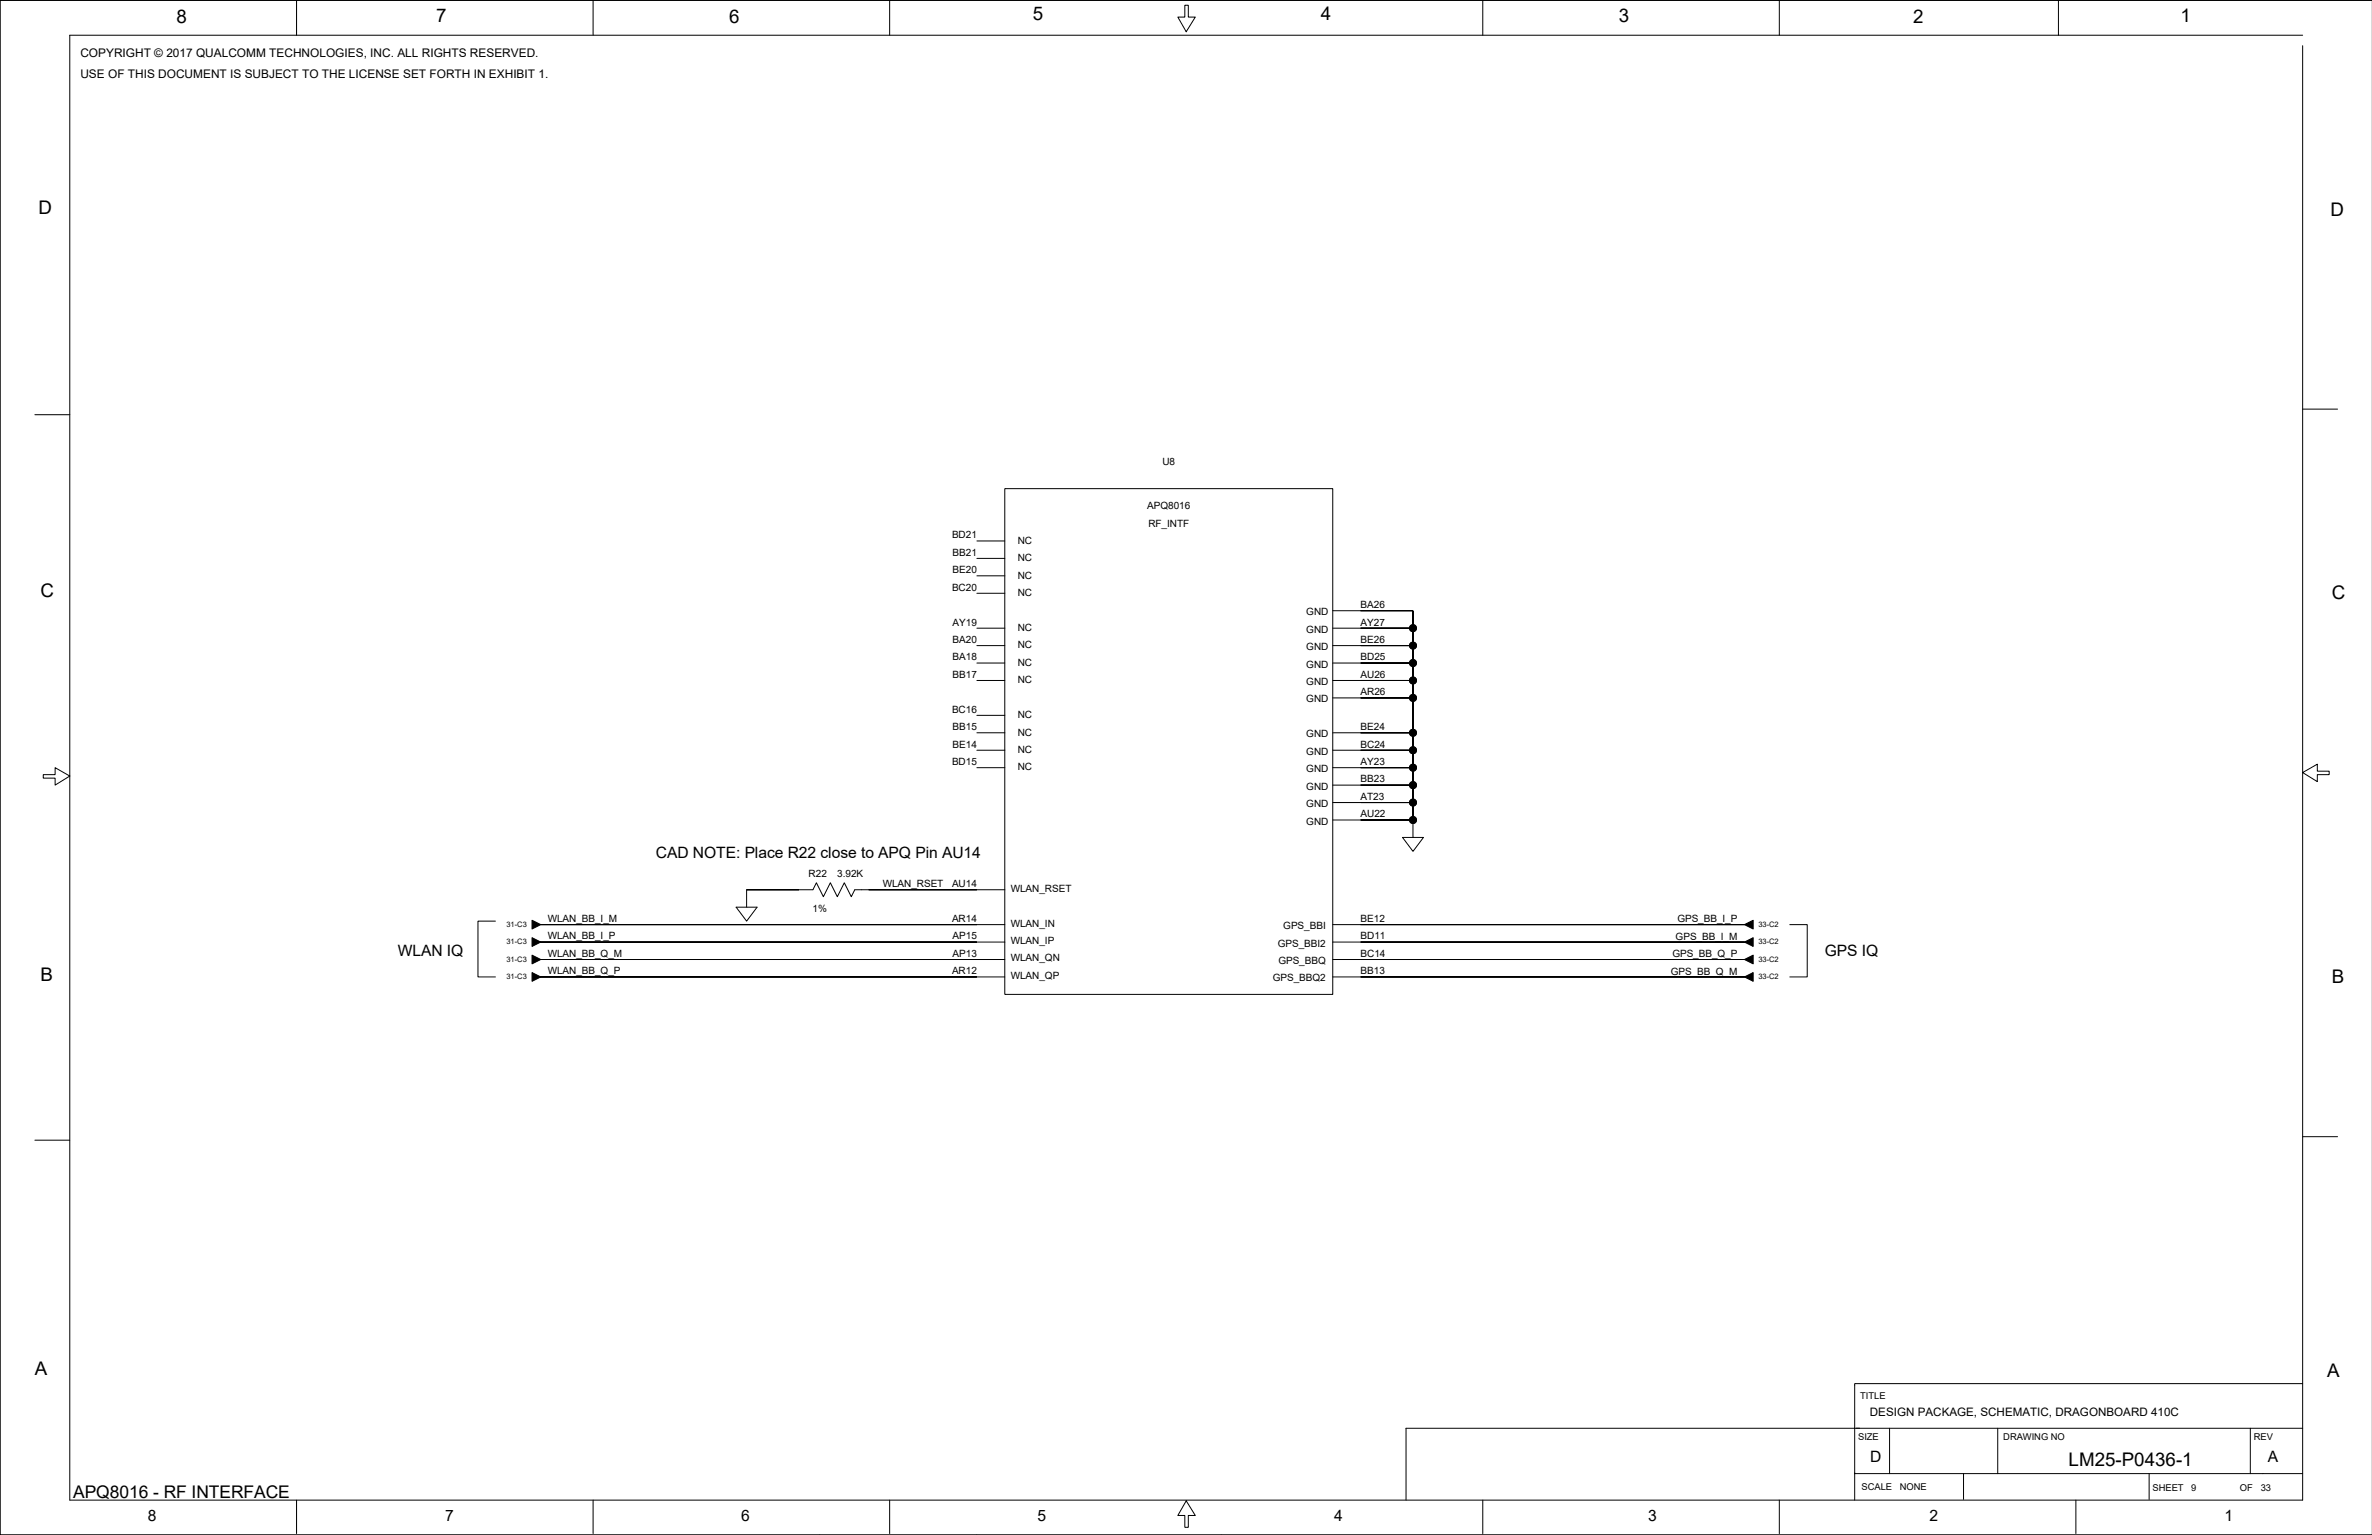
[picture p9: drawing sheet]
<svg xmlns="http://www.w3.org/2000/svg" width="863mm" height="559mm" viewBox="0 0 863 559" stroke-linecap="round" stroke-linejoin="round" font-family="sans-serif">
<defs><g id="words">
<g font-size="6.8">
<text x="64.2" y="8.2">8</text>
<text x="158.7" y="8">7</text>
<text x="265.4" y="8.2">6</text>
<text x="375.8" y="7.5">5</text>
<text x="480.7" y="7.5">4</text>
<text x="589.1" y="8">3</text>
<text x="696.3" y="8.2">2</text>
<text x="793.6" y="8">1</text>
<text x="14" y="77.8">D</text>
<text x="848.2" y="78.6">D</text>
<text x="14.7" y="217.5">C</text>
<text x="848.7" y="218.2">C</text>
<text x="14.7" y="357.1">B</text>
<text x="848.7" y="357.9">B</text>
<text x="12.7" y="500.6">A</text>
<text x="846.9" y="501.4">A</text>
<text x="752.9" y="533.7">LM25-P0436-1</text>
</g>
<text font-size="6.3" x="26.7" y="545.2">APQ8016 - RF INTERFACE</text>
<g font-size="5.7">
<text x="238.7" y="312.5">CAD NOTE: Place R22 close to APQ Pin AU14</text>
<text x="144.7" y="348">WLAN IQ</text>
<text x="664.1" y="348">GPS IQ</text>
<text x="680.6" y="532.1">D</text>
<text x="825.3" y="532.1">A</text>
<text x="53.8" y="553.7">8</text>
<text x="162" y="553.7">7</text>
<text x="269.7" y="553.7">6</text>
<text x="377.6" y="553.7">5</text>
<text x="485.5" y="553.7">4</text>
<text x="599.8" y="553.7">3</text>
<text x="702.1" y="553.7">2</text>
<text x="809.6" y="553.7">1</text>
</g>
<g font-size="4.3">
<text x="29.2" y="20.7">COPYRIGHT © 2017 QUALCOMM TECHNOLOGIES, INC. ALL RIGHTS RESERVED.</text>
<text x="29.2" y="28.4">USE OF THIS DOCUMENT IS SUBJECT TO THE LICENSE SET FORTH IN EXHIBIT 1.</text>
</g>
<text font-size="4.2" x="680.5" y="515.6">DESIGN PACKAGE, SCHEMATIC, DRAGONBOARD 410C</text>
<g font-size="3.6">
<text x="423" y="169.4">U8</text>
<text x="417.5" y="185.3">APQ8016</text>
<text x="417.9" y="191.7">RF_INTF</text>
<text x="346.5" y="196">BD21</text>
<text x="370.4" y="197.9">NC</text>
<text x="346.7" y="202.3">BB21</text>
<text x="346.7" y="208.7">BE20</text>
<text x="370.4" y="204.3">NC</text>
<text x="346.5" y="215">BC20</text>
<text x="370.4" y="210.6">NC</text>
<text x="370.4" y="217">NC</text>
<text x="495.2" y="221.4">BA26</text>
<text x="346.7" y="227.7">AY19</text>
<text x="475.4" y="224">GND</text>
<text x="495.2" y="227.7">AY27</text>
<text x="370.4" y="229.7">NC</text>
<text x="475.4" y="230.3">GND</text>
<text x="346.7" y="234.1">BA20</text>
<text x="370.4" y="236">NC</text>
<text x="475.4" y="236.7">GND</text>
<text x="495.2" y="234.1">BE26</text>
<text x="346.7" y="240.4">BA18</text>
<text x="370.4" y="242.4">NC</text>
<text x="475.4" y="243">GND</text>
<text x="495.2" y="240.4">BD25</text>
<text x="346.7" y="246.8">BB17</text>
<text x="370.4" y="248.7">NC</text>
<text x="475.4" y="249.4">GND</text>
<text x="495.2" y="246.8">AU26</text>
<text x="475.4" y="255.7">GND</text>
<text x="495.2" y="253.1">AR26</text>
<text x="346.5" y="259.5">BC16</text>
<text x="370.4" y="261.4">NC</text>
<text x="346.7" y="265.8">BB15</text>
<text x="370.4" y="267.8">NC</text>
<text x="475.4" y="268.4">GND</text>
<text x="495.2" y="265.8">BE24</text>
<text x="346.7" y="272.2">BE14</text>
<text x="370.4" y="274.1">NC</text>
<text x="475.4" y="274.8">GND</text>
<text x="495.2" y="272.2">BC24</text>
<text x="346.5" y="278.5">BD15</text>
<text x="370.4" y="280.5">NC</text>
<text x="475.4" y="281.1">GND</text>
<text x="495.2" y="278.5">AY23</text>
<text x="475.4" y="287.5">GND</text>
<text x="495.2" y="284.9">BB23</text>
<text x="475.4" y="293.8">GND</text>
<text x="495.2" y="291.2">AT23</text>
<text x="495.2" y="297.6">AU22</text>
<text x="475.4" y="300.2">GND</text>
<text x="294.3" y="319.2">R22</text>
<text x="304.7" y="319.2">3.92K</text>
<text x="321.2" y="323.1">WLAN_RSET</text>
<text x="346.5" y="322.9">AU14</text>
<text x="367.8" y="324.6">WLAN_RSET</text>
<text x="199.3" y="335.6">WLAN_BB_I_M</text>
<text x="295.7" y="331.9">1%</text>
<text x="346.5" y="335.6">AR14</text>
<text x="495.2" y="335.6">BE12</text>
<text x="610.4" y="335.8">GPS_BB_I_P</text>
<text x="199.3" y="342">WLAN_BB_I_P</text>
<text x="346.7" y="342">AP15</text>
<text x="367.8" y="337.3">WLAN_IN</text>
<text x="467" y="338.3">GPS_BBI</text>
<text x="495.2" y="342">BD11</text>
<text x="367.8" y="343.7">WLAN_IP</text>
<text x="465" y="344.6">GPS_BBI2</text>
<text x="609.8" y="342.1">GPS_BB_I_M</text>
<text x="199.3" y="348.3">WLAN_BB_Q_M</text>
<text x="346.7" y="348.3">AP13</text>
<text x="367.8" y="350">WLAN_QN</text>
<text x="465.2" y="351">GPS_BBQ</text>
<text x="495.2" y="348.3">BC14</text>
<text x="608.6" y="348.5">GPS_BB_Q_P</text>
<text x="199.3" y="354.7">WLAN_BB_Q_P</text>
<text x="346.5" y="354.7">AR12</text>
<text x="367.8" y="356.4">WLAN_QP</text>
<text x="463.2" y="357.3">GPS_BBQ2</text>
<text x="495.2" y="354.7">BB13</text>
<text x="608" y="354.8">GPS_BB_Q_M</text>
</g>
<g font-size="3.4">
<text x="677" y="509.3">TITLE</text>
<text x="676.2" y="524.3">SIZE</text>
<text x="729.1" y="524.3">DRAWING NO</text>
<text x="820.2" y="524.3">REV</text>
<text x="677.5" y="542.6">SCALE</text>
<text x="691.4" y="542.6">NONE</text>
<text x="783.4" y="542.8">SHEET</text>
<text x="797.4" y="542.8">9</text>
<text x="815.2" y="542.8">OF</text>
<text x="822.8" y="542.8">33</text>
</g>
<g font-size="2.7">
<text x="184.3" y="337.4">31-C3</text>
<text x="639.9" y="337.4">33-C2</text>
<text x="184.3" y="343.8">31-C3</text>
<text x="639.9" y="343.8">33-C2</text>
<text x="184.3" y="350.1">31-C3</text>
<text x="639.9" y="350.1">33-C2</text>
<text x="184.3" y="356.5">31-C3</text>
<text x="639.9" y="356.5">33-C2</text>
</g>
</g></defs>
<g fill="none" stroke="#000" stroke-width=".36">
<path d="M0 .1h863.3h-863.3v558.7zM107.9 .1v12.7M215.9 .1v12.7M323.8 .1v12.7M431.2 1.9h1.3v4.3h2.5l-3.3 5.4-3-5.4h2.5zM539.6 .1v12.7M647.6 .1v12.7M749.1 .1v12.7M838 12.8h-812.6v533.3h812.6v-529.5M12.7 151h12.7M838 148.9h12.7M365.7 177.9h119.3v184.1h-119.3z"/>
<path d="M355.5 196.9h10.2M355.5 209.6h10.2M355.5 216h10.2M355.5 203.3h10.2M355.5 228.7h10.2M355.5 235h10.2M485 228.7h29.2M485 235h29.2M485 222.3h29.2v82.6M355.5 247.7h10.2M355.5 241.4h10.2M485 247.7h29.2"/>
<path d="M485 241.4h29.2M485 254.1h29.2M355.5 266.8h10.2M355.5 273.1h10.2M355.5 279.5h10.2M355.5 260.4h10.2M485 266.8h29.2M485 273.1h29.2M485 279.5h29.2M15.7 282h4.4v-2.5l5.3 3-5.3 3.3v-2.5h-4.4zM485 292.2h29.2M485 285.8h29.2"/>
<path d="M485 298.5h29.2M514.2 298.5h.1M838 281.2l5.3-3v2.5h4.4v1.3h-4.4v2.5zM510.4 304.9h7.6l-3.8 5zM180.3 335.3h-6.3v20.3h6.3M196.8 336.6h.1M196.8 336.6h168.9M267.9 330.3h7.6l-3.8 5zM365.7 323.9h-54.6l-1.3 2.5-2.5-5-2.6 5-2.5-5-2.5 5-2.6-5-1.3 2.5h-24.1v6.4M485 336.6h149.9M634.9 336.6h.1M651.4 336.6h6.3v19h-6.3"/>
<path d="M196.8 342.9h.1M196.8 349.3h.1M196.8 355.6h.1M196.8 342.9h168.9M196.8 349.3h168.9M196.8 355.6h168.9M485 342.9h149.9M485 349.3h149.9M485 355.6h149.9M634.9 342.9h.1M634.9 355.6h.1M634.9 349.3h.1"/>
<path d="M12.7 415.1h12.7M838 413.8h12.7M687.7 519.9v16.6M727 519.9v16.6M819 519.9v16.6M838 503.7h-163v42.4M838 519.9h-326.3v26.2M675 536.5h163M714.6 536.5v9.3M782.1 536.5v9.3M0 558.8h863.3M107.9 546.1v12.2"/>
<path d="M215.9 546.1v12.2M298.4 558.8h.1M323.8 546.1v12.2M355.5 558.8h.1M431.7 546.4l3.3 5.3h-2.5v4.3h-1.3v-4.3h-2.5zM444.4 558.8h.1M539.6 546.1v12.2M539.6 558.8h.1M647.6 546.1v12.2M755.5 546.1v12.2"/>
<circle cx="514.2" cy="235" r="1.27"/>
<circle cx="514.2" cy="228.7" r="1.27"/>
<circle cx="514.2" cy="247.7" r="1.27"/>
<circle cx="514.2" cy="241.4" r="1.27"/>
<circle cx="514.2" cy="254.1" r="1.27"/>
<circle cx="514.2" cy="273.1" r="1.27"/>
<circle cx="514.2" cy="266.8" r="1.27"/>
<circle cx="514.2" cy="279.5" r="1.27"/>
<circle cx="514.2" cy="298.5" r="1.27"/>
<circle cx="514.2" cy="292.2" r="1.27"/>
<circle cx="514.2" cy="285.8" r="1.27"/>
</g>
<g fill="#000" stroke="#000" stroke-width=".36">
<path d="M495.2 235h19z" fill-rule="evenodd"/>
<path d="M495.2 222.3h19z" fill-rule="evenodd"/>
<path d="M514.2 222.3v6.4z" fill-rule="evenodd"/>
<path d="M495.2 228.7h19z" fill-rule="evenodd"/>
<path d="M514.2 228.7v6.3z" fill-rule="evenodd"/>
<path d="M514.2 235v6.4z" fill-rule="evenodd"/>
<path d="M495.2 254.1h19z" fill-rule="evenodd"/>
<path d="M495.2 247.7h19z" fill-rule="evenodd"/>
<path d="M495.2 241.4h19z" fill-rule="evenodd"/>
<path d="M514.2 241.4v6.3z" fill-rule="evenodd"/>
<path d="M514.2 247.7v6.4z" fill-rule="evenodd"/>
<path d="M514.2 254.1v12.7z" fill-rule="evenodd"/>
<path d="M495.2 279.5h19z" fill-rule="evenodd"/>
<path d="M495.2 273.1h19z" fill-rule="evenodd"/>
<path d="M495.2 266.8h19z" fill-rule="evenodd"/>
<path d="M514.2 266.8v6.3z" fill-rule="evenodd"/>
<path d="M514.2 273.1v6.4z" fill-rule="evenodd"/>
<path d="M514.2 279.5v6.3z" fill-rule="evenodd"/>
<path d="M495.2 298.5h19z" fill-rule="evenodd"/>
<path d="M495.2 292.2h19z" fill-rule="evenodd"/>
<path d="M495.2 285.8h19z" fill-rule="evenodd"/>
<path d="M514.2 285.8v6.4z" fill-rule="evenodd"/>
<path d="M514.2 292.2v6.3z" fill-rule="evenodd"/>
<path d="M193.6 335l3.2 1.6-3.2 1.6z" fill-rule="evenodd"/>
<path d="M271.7 323.9h19.1z" fill-rule="evenodd"/>
<path d="M196.8 336.6h158.7z" fill-rule="evenodd"/>
<path d="M316.2 323.9h39.3z" fill-rule="evenodd"/>
<path d="M495.2 336.6h139.7z" fill-rule="evenodd"/>
<path d="M634.9 336.6l3.1-1.6v3.2z" fill-rule="evenodd"/>
<path d="M193.6 341.4l3.2 1.5-3.2 1.6z" fill-rule="evenodd"/>
<path d="M193.6 347.7l3.2 1.6-3.2 1.6z" fill-rule="evenodd"/>
<path d="M193.6 354.1l3.2 1.5-3.2 1.6z" fill-rule="evenodd"/>
<path d="M196.8 355.6h158.7z" fill-rule="evenodd"/>
<path d="M196.8 342.9h158.7z" fill-rule="evenodd"/>
<path d="M196.8 349.3h158.7z" fill-rule="evenodd"/>
<path d="M495.2 342.9h139.7z" fill-rule="evenodd"/>
<path d="M495.2 349.3h139.7z" fill-rule="evenodd"/>
<path d="M495.2 355.6h139.7z" fill-rule="evenodd"/>
<path d="M634.9 342.9l3.1-1.5v3.1z" fill-rule="evenodd"/>
<path d="M634.9 355.6l3.1-1.5v3.1z" fill-rule="evenodd"/>
<path d="M634.9 349.3l3.1-1.6v3.2z" fill-rule="evenodd"/>
<circle cx="514.2" cy="235" r="1.27"/>
<circle cx="514.2" cy="228.7" r="1.27"/>
<circle cx="514.2" cy="247.7" r="1.27"/>
<circle cx="514.2" cy="241.4" r="1.27"/>
<circle cx="514.2" cy="254.1" r="1.27"/>
<circle cx="514.2" cy="273.1" r="1.27"/>
<circle cx="514.2" cy="266.8" r="1.27"/>
<circle cx="514.2" cy="279.5" r="1.27"/>
<circle cx="514.2" cy="298.5" r="1.27"/>
<circle cx="514.2" cy="292.2" r="1.27"/>
<circle cx="514.2" cy="285.8" r="1.27"/>
</g>
<use href="#words"/>
</svg>
